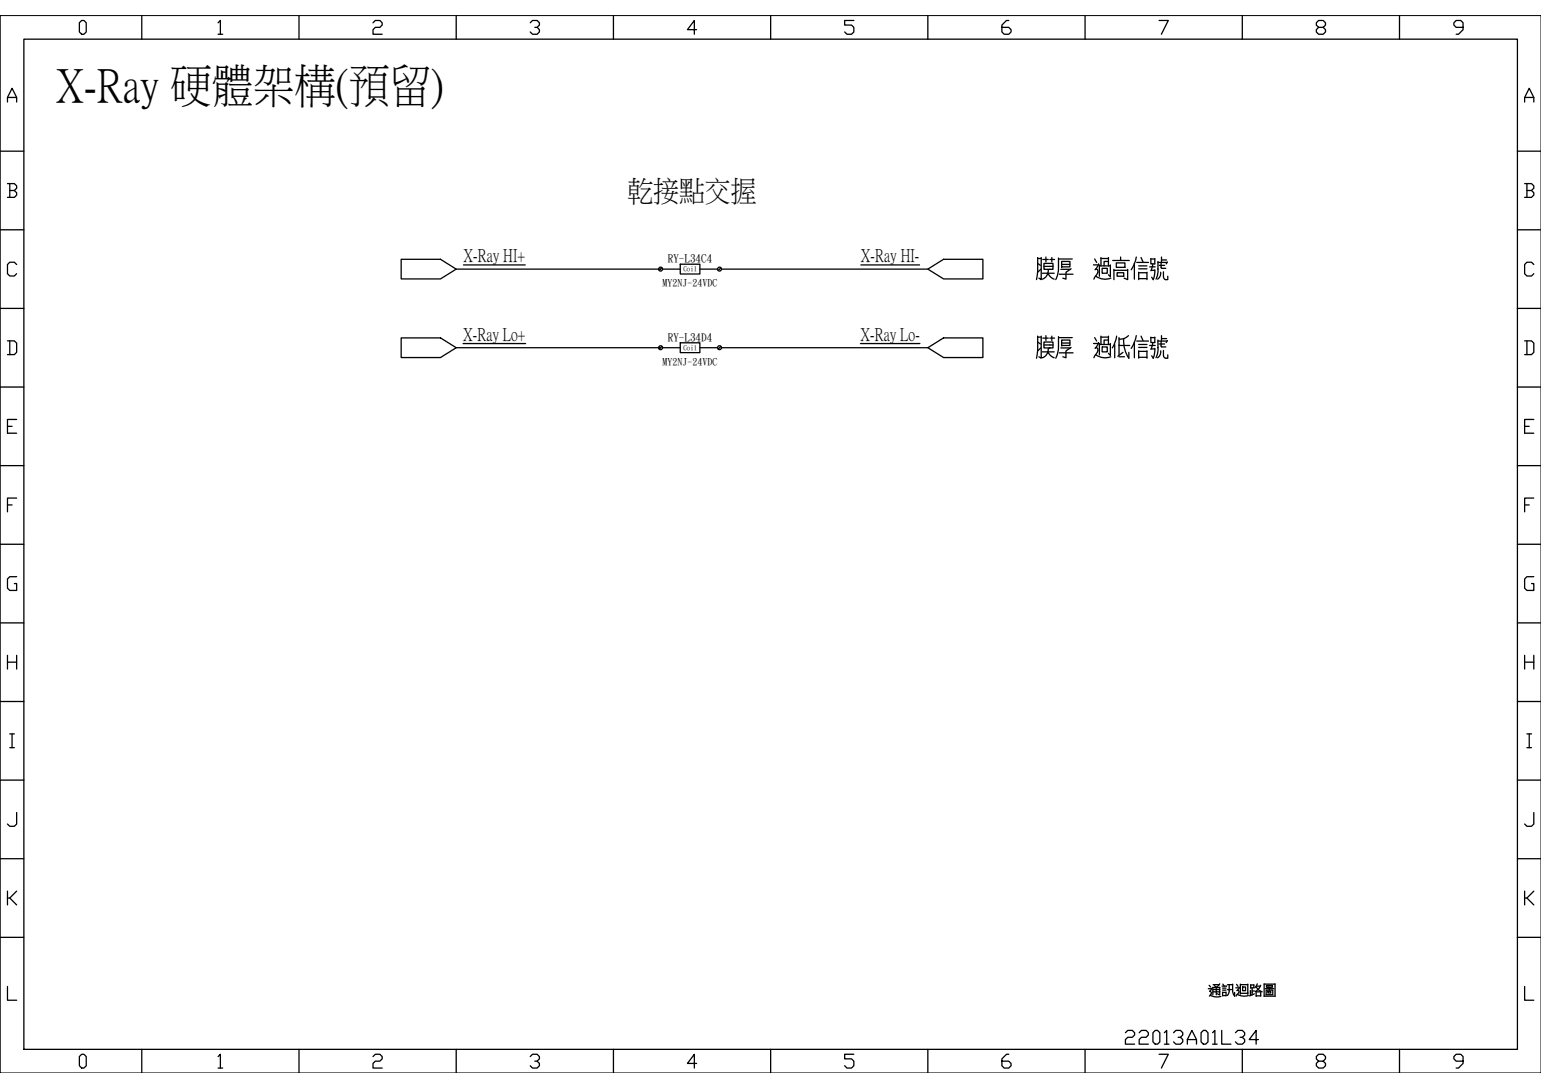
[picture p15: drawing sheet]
<svg xmlns="http://www.w3.org/2000/svg" width="297mm" height="210mm" viewBox="0 0 297 210" stroke-linecap="round" stroke-linejoin="round" font-family="sans-serif">
<defs><g id="words">
<text font-size="9" x="10.8" y="19.3">X-Ray 硬體架構(預留)</text>
<text font-size="6.2" x="215.9" y="202.5">22013A01L34</text>
<text font-size="5.6" x="120.9" y="38.6">乾接點交握</text>
<g font-size="3.5">
<text x="89.3" y="50.4">X-Ray HI+</text>
<text x="165.9" y="50.4">X-Ray HI-</text>
<text x="89.3" y="65.5">X-Ray Lo+</text>
<text x="165.9" y="65.5">X-Ray Lo-</text>
</g>
<g font-size="2.1">
<text x="128.7" y="50.5">RY-L34C4</text>
<text x="128.7" y="65.6">RY-L34D4</text>
</g>
<g font-size="1.9">
<text x="127.7" y="55.1">MY2NJ-24VDC</text>
<text x="127.7" y="70.3">MY2NJ-24VDC</text>
</g>
<g font-size="1.3">
<text x="131.7" y="52.3">Coil</text>
<text x="131.7" y="67.5">Coil</text>
</g>
</g></defs>
<g fill="none" stroke="#000" stroke-width=".25">
<path d="M1.4 19.7v-.9l.9-1.8 .9 1.8v.9M1.4 18.8h1.8M4.6 7.5h287.9v194.8h-287.9zM15.7 3.9h.5l.4 .5v1.8l-.4 .4h-.5l-.4-.4v-1.8zM27.3 3v4.5M42 4.4l.5-.5v2.7M42 6.6h.9M57.6 3v4.5M71.9 4.4l.4-.5h.9l.5 .5v.4l-.5 .5h-.9l-.4 .4v.9h1.8M87.9 3v4.5M102.2 4.4l.4-.5h.9l.5 .5v.4l-.5 .5h-.4M103.5 5.3l.5 .4v.5l-.5 .4h-.9l-.4-.4"/>
<path d="M118.2 3v4.5M134.3 5.7h-1.8l1.3-1.8v2.7M148.5 3v4.5M164.6 3.9h-1.8v.9h1.3l.5 .5v.9l-.5 .4h-.8l-.5-.4M178.8 3v4.5M194.4 3.9h-.4l-.9 .9v1.4l.5 .4h.8l.5-.4v-.5l-.5-.4h-1.3M209.2 3v4.5M223.4 3.9h1.8l-1.3 2.7M239.5 3v4.5M254.2 5.3l-.5-.5v-.4l.5-.5h.9l.4 .5v.4l-.4 .5h-.9l-.5 .4v.5l.5 .4h.9l.4-.4v-.5l-.4-.4M269.8 3v4.5M282 5.3h-1.3l-.5-.5v-.4l.5-.5h.9l.4 .5v1.3l-.9 .9h-.4"/>
<path d="M293.9 19.7v-.9l.9-1.8 .9 1.8v.9M293.9 18.8h1.8M.1 29.1h4.5M1.4 35.4h1.4l.4 .4v.5l-.4 .4M1.9 36.7h.9l.4 .5v.4l-.4 .4h-1.4M1.9 35.4v2.6M292.5 29.1h4.5M293.9 35.4h1.3l.5 .4v.5l-.5 .4M294.3 36.7h.9l.5 .5v.4l-.5 .4h-1.3M294.3 35.4v2.6M.1 44.3h4.5M.1 59.4h4.5"/>
<path d="M3.2 51l-.4-.5h-.9l-.5 .5v1.8l.5 .4h.9l.4-.4M292.5 44.3h4.5M292.5 59.4h4.5M295.7 51l-.5-.5h-.9l-.4 .5v1.8l.4 .4h.9l.5-.4M.1 74.6h4.5M1.4 65.7h1.4l.4 .4v1.8l-.4 .5h-1.4M1.9 65.7v2.7M292.5 74.6h4.5M293.9 65.7h1.3l.5 .4v1.8l-.5 .5h-1.3M294.3 65.7v2.7M.1 89.8h4.5M1.4 82.2h.9"/>
<path d="M1.4 97.3h.9M3.2 80.8h-1.8v2.7h1.8M3.2 96h-1.8v2.7M292.5 89.8h4.5M293.9 82.2h.9M293.9 97.3h.9M295.7 80.8h-1.8v2.7h1.8M295.7 96h-1.8v2.7M.1 104.9h4.5M3.2 111.2h-1.3l-.5 .4v1.8l.5 .4h1.3v-1.3h-.4M292.5 104.9h4.5M295.7 111.2h-1.4l-.4 .4v1.8l.4 .4h1.4v-1.3h-.5"/>
<path d="M.1 120.1h4.5M.1 135.2h4.5M1.4 126.3v2.7M1.4 127.6h1.8M3.2 126.3v2.7M292.5 120.1h4.5M292.5 135.2h4.5M293.9 127.6h1.8M293.9 126.3v2.7M295.7 126.3v2.7M.1 150.4h4.5M1.9 141.5h.9"/>
<path d="M1.9 144.1h.9M2.3 141.5v2.6M3.2 156.6v2.2l-.4 .5h-.9l-.5-.5M292.5 150.4h4.5M294.3 141.5h.9M294.3 144.1h.9M294.8 141.5v2.6M295.7 156.6v2.2l-.5 .5h-.9l-.4-.5M.1 165.5h4.5M1.4 171.8v2.6M1.9 173.1l1.3 1.3M3.2 171.8l-1.3 1.3h-.5"/>
<path d="M292.5 165.5h4.5M293.9 171.8v2.6M294.3 173.1l1.4 1.3M295.7 171.8l-1.4 1.3h-.4M.1 180.7h4.5M1.4 190.1v2.7h1.8M292.5 180.7h4.5M293.9 190.1v2.7h1.8M15.7 203.2h.5l.4 .5v1.7l-.4 .5h-.5l-.4-.5v-1.7zM27.3 202.3v4.5M42 203.7l.5-.5v2.7M42 205.9h.9"/>
<path d="M57.6 202.3v4.5M71.9 203.7l.4-.5h.9l.5 .5v.4l-.5 .4h-.9l-.4 .5v.9h1.8M87.9 202.3v4.5M102.2 203.7l.4-.5h.9l.5 .5v.4l-.5 .4h-.4M103.5 204.5l.5 .5v.4l-.5 .5h-.9l-.4-.5M118.2 202.3v4.5M134.3 205h-1.8l1.3-1.8v2.7M148.5 202.3v4.5M164.6 203.2h-1.8v.9h1.3l.5 .4v.9l-.5 .5h-.8l-.5-.5M178.8 202.3v4.5M194.4 203.2h-.4l-.9 .9v1.3l.5 .5h.8l.5-.5v-.4l-.5-.5h-1.3M209.2 202.3v4.5"/>
<path d="M223.4 203.2h1.8l-1.3 2.7M239.5 202.3v4.5M254.2 204.5l-.5-.4v-.4l.5-.5h.9l.4 .5v.4l-.4 .4h-.9l-.5 .5v.4l.5 .5h.9l.4-.5v-.4l-.4-.5M269.8 202.3v4.5M282 204.5h-1.3l-.5-.4v-.4l.5-.5h.9l.4 .5v1.3l-.9 .9h-.4"/>
</g>
<!-- layer: 0 -->
<g fill="none" stroke="#000" stroke-width=".25">
<path d="M77.3 50h7.6l3 1.9-3 1.9h-7.6zM87.9 51.9h39.4M89.3 51.1h11.9M127.6 51.6l-.5 .5M127.7 51.9h3.4M131.1 50.9h3.8v1.9h-3.8zM134.9 51.9h3.4M139 51.6l-.6 .5M139.1 51.9h39.7M165.9 51.1h11.3M178.8 51.9l3.1-1.9h7.6v3.8h-7.6zM200 49.6v2.6l-.2 1.7"/>
<path d="M200 49.8h.7M200 50.8l.6 .4M200.6 51.9l-.6 .6M200.7 49.6v4.3l-.5-.3M200.9 52.7h2.3M201 50h1.1M201.2 50.8h1.8v1.1h-1.8zM201.2 51.3h1.8M201.6 49.5v1M202 52.7a2.11 2.11 0 0 0 1.2 1.1M202.1 52a1.76 1.76 0 0 1-1.2 1.8M202.4 50h.9"/>
<path d="M202.7 49.6v.9M204 49.7v2.4l-.5 1.8M204 49.9h2.7M204.2 52.9h2.6M204.5 51.9h1.8M204.6 51.4h1.6v-1h-1.6v1.1M204.6 51h1.6M206.5 51.8l-1 .7v1.3l-.6-.2M210.8 51.1h.9M211 49.9l.4 .7M211.2 51.9h.2a1.05 1.05 0 0 1-.4 1.5l-.1 .4M211.2 53.2a3 3 0 0 0 2.9 .4"/>
<path d="M211.8 50.9l-.7 1.1M211.9 51.2h2.1M211.9 51.1v2.1M212.2 49.8h1.5M212.2 49.6v1.6M212.4 51.7v1h1v-1h-.9M213.7 49.6v1.6M213.7 50.4h-.9v.8M214 51.1v2.2l-.3-.3M214.5 50.2h3.2M214.7 51.9v2M214.7 52.1h2.7"/>
<path d="M215.2 50.7h1.6v.8h-1.6zM215.3 52.6h1.3v.6h-1.3zM216 49.5v.6M217.4 51.9v2l-.7-.3M218.7 50.8v3M219 49.5l-.2 1.1-.8 1.4M219.1 50.6h2.3M219.5 51.2h1.6M219.5 51.8h1.6M219.5 53.7h1.6M219.5 52.6h1.6M219.5 52.5v1.4"/>
<path d="M219.9 49.6l.4 .9M221.1 52.5v1.4M221.6 51.4h1.1M221.8 49.8v1.1h.8v-1.1M221.8 49.9h.8M221.9 52.1h.7M222.2 50.9l-.4 1.3M222.6 52v.8l-.3 1.1-.3-.5M223.2 50.6h1.7M223.2 50.4v2.3l-.4 1.1M223.4 51.2h1.1M223.7 52.5a1.33 1.33 0 0 1-.6 1.3"/>
<path d="M223.8 50.7v.8l.2 .2M223.9 49.5v1.1M223.9 50.1h1M224 51.7h.7M224.3 52.4v.9l.2 .5 .6 .1v-.7M225 50.5l-.2 .4M77.3 65.1h7.6l3 1.9-3 1.9h-7.6zM87.9 67h39.4M89.3 66.2h12M127.6 66.8l-.5 .5M127.7 67h3.4M131.1 66.1h3.8v1.9h-3.8z"/>
<path d="M134.9 67h3.4M139 66.8l-.6 .5M139.1 67h39.7M165.9 66.2h11.4M178.8 67l3.1-1.9h7.6v3.8h-7.6zM200 64.8v2.5l-.2 1.8M200 65h.7M200 65.9l.6 .4M200.6 67.1l-.6 .5M200.7 64.8v4.2l-.5-.2M200.9 67.8h2.3M201 65.2h1.1"/>
<path d="M201.2 65.9h1.8v1.2h-1.8zM201.2 66.5h1.8M201.6 64.7v.9M202 67.8a2.11 2.11 0 0 0 1.2 1.2M202.1 67.2a1.76 1.76 0 0 1-1.2 1.8M202.4 65.2h.9M202.7 64.8v.8M204 64.9v2.4l-.5 1.7M204 65.1h2.7M204.2 68h2.6M204.5 67.1h1.8M204.6 66.6h1.6v-1.1h-1.6v1.2"/>
<path d="M204.6 66.1h1.6M206.5 67l-1 .6v1.4l-.6-.2M210.8 66.2h.9M211 65.1l.4 .6M211.2 67.1l.2-.1a1.05 1.05 0 0 1-.4 1.6l-.1 .4M211.2 68.4a3 3 0 0 0 2.9 .4M211.8 66l-.7 1.2M211.9 66.4h2.1M211.9 66.2v2.2M212.2 65h1.5M212.2 64.8v1.6M212.4 66.9v.9h1v-.9h-.9"/>
<path d="M213.7 64.8v1.6M213.7 65.5h-.9v.9M214 66.2v2.3l-.3-.4M214.9 66.4v2.6M215.2 64.8l-.4 1.4-.4 .9M215.7 65.1v3.3M215.7 66.6h2M215.7 68.8h1.1M216.5 67.9l-1 .8M216.6 65.3l.1 1.7 .4 1.1 .5 .9v-1.1M217.5 64.7a2.19 2.19 0 0 1-1.8 .7M218.7 65.9v3.1"/>
<path d="M219 64.7l-.2 1-.8 1.5M219.1 65.7h2.3M219.5 66.4h1.6M219.5 67h1.6M219.5 68.9h1.6M219.5 67.7h1.6M219.5 67.6v1.4M219.9 64.8l.4 .8M221.1 67.6v1.4M221.6 66.6h1.1M221.8 65v1h.8v-1M221.8 65.1h.8"/>
<path d="M221.9 67.3h.7M222.2 66l-.4 1.3M222.6 67.2v.7l-.3 1.1-.3-.4M223.2 65.7h1.7M223.2 65.5v2.4l-.4 1.1M223.4 66.3h1.1M223.7 67.6a1.33 1.33 0 0 1-.6 1.4M223.8 65.8v.9l.2 .2M223.9 64.7v1M223.9 65.3h1M224 66.9h.7M224.3 67.5v1l.2 .5h.6v-.6"/>
<path d="M225 65.6l-.2 .4"/>
<circle cx="127.3" cy="51.9" r=".38"/>
<circle cx="138.7" cy="51.9" r=".38"/>
<circle cx="127.3" cy="67" r=".38"/>
<circle cx="138.7" cy="67" r=".38"/>
</g>
<g fill="none" stroke="#000" stroke-width=".25">
<path d="M232.9 190.6h.7M233.1 189.9l.2 .3M233.3 191.8l1.2 .4 .8-.1M233.4 191.7l-.3 .3M233.6 190.5l-.4 .6a.36 .36 0 0 1 .3 .2 .36 .36 0 0 1-.1 .4M233.8 190.3v1.4M233.8 191.2h1.3M233.8 190.4h1.3M233.8 190.7h1.3M233.8 189.8h1.2M234.4 190.4v1.3M235.1 189.6l-.7 .7-.3-.3"/>
<path d="M235.1 190.3v1.5l-.4-.2M235.6 190.1h.8M235.7 191.2v.8M235.7 191.3h.6M235.7 191.9h.6M235.7 190.8h.6M235.7 190.5h.6M235.7 189.7l.3 .4M236.3 191.2v.8M236.6 189.8h1M236.6 190.7h.8M236.9 189.8v.3a1.93 1.93 0 0 1-.4 1.8"/>
<path d="M237.6 190.9l.1 .6 .3 .5M237.6 189.7v1.2M238 191.3v.7M238.2 190.4h.7M238.4 189.7l.2 .4M238.5 190.9h.3v.3l-.5 .8M238.5 191.7l1.3 .3 .8-.1M238.9 190.3l-.5 .7M239.1 189.7v1.9M239.1 191.5h1.4M239.1 189.8h1.4M239.5 190.2h.6v.8h-.6z"/>
<path d="M240.5 189.7v2M241 190.9v1M241.1 189.8v.7M241.1 189.9h.6M241.4 191h.4M241.4 190.5v1.3M241.7 189.8v.6h-.6M241.8 191.6l-.9 .4M242.1 190.2a1.94 1.94 0 0 0 1.2 1M242.1 191.2h.9M242.1 191.1v.9h.9M242.1 192v.1"/>
<path d="M242.2 190.1h.8M242.3 189.6l-.4 .8M243 189.9a2.2 2.2 0 0 1-1 1.2M243 191.1v.9M243.7 189.6v2.5M243.7 189.7h2.1M243.7 192h2.1M243.8 190.6h1.8M244.1 190.8h1.2v.9h-1.2zM244.1 190h1.2v.3h-1.2zM244.4 191.1v.3h.5v-.3h-.4M244.7 190.3v.5"/>
<path d="M245.8 189.6v2.5"/>
</g>
<path d="M0 3h297v203.8h-297z" fill="none" stroke="#000" stroke-width=".19"/>
<use href="#words"/>
</svg>
